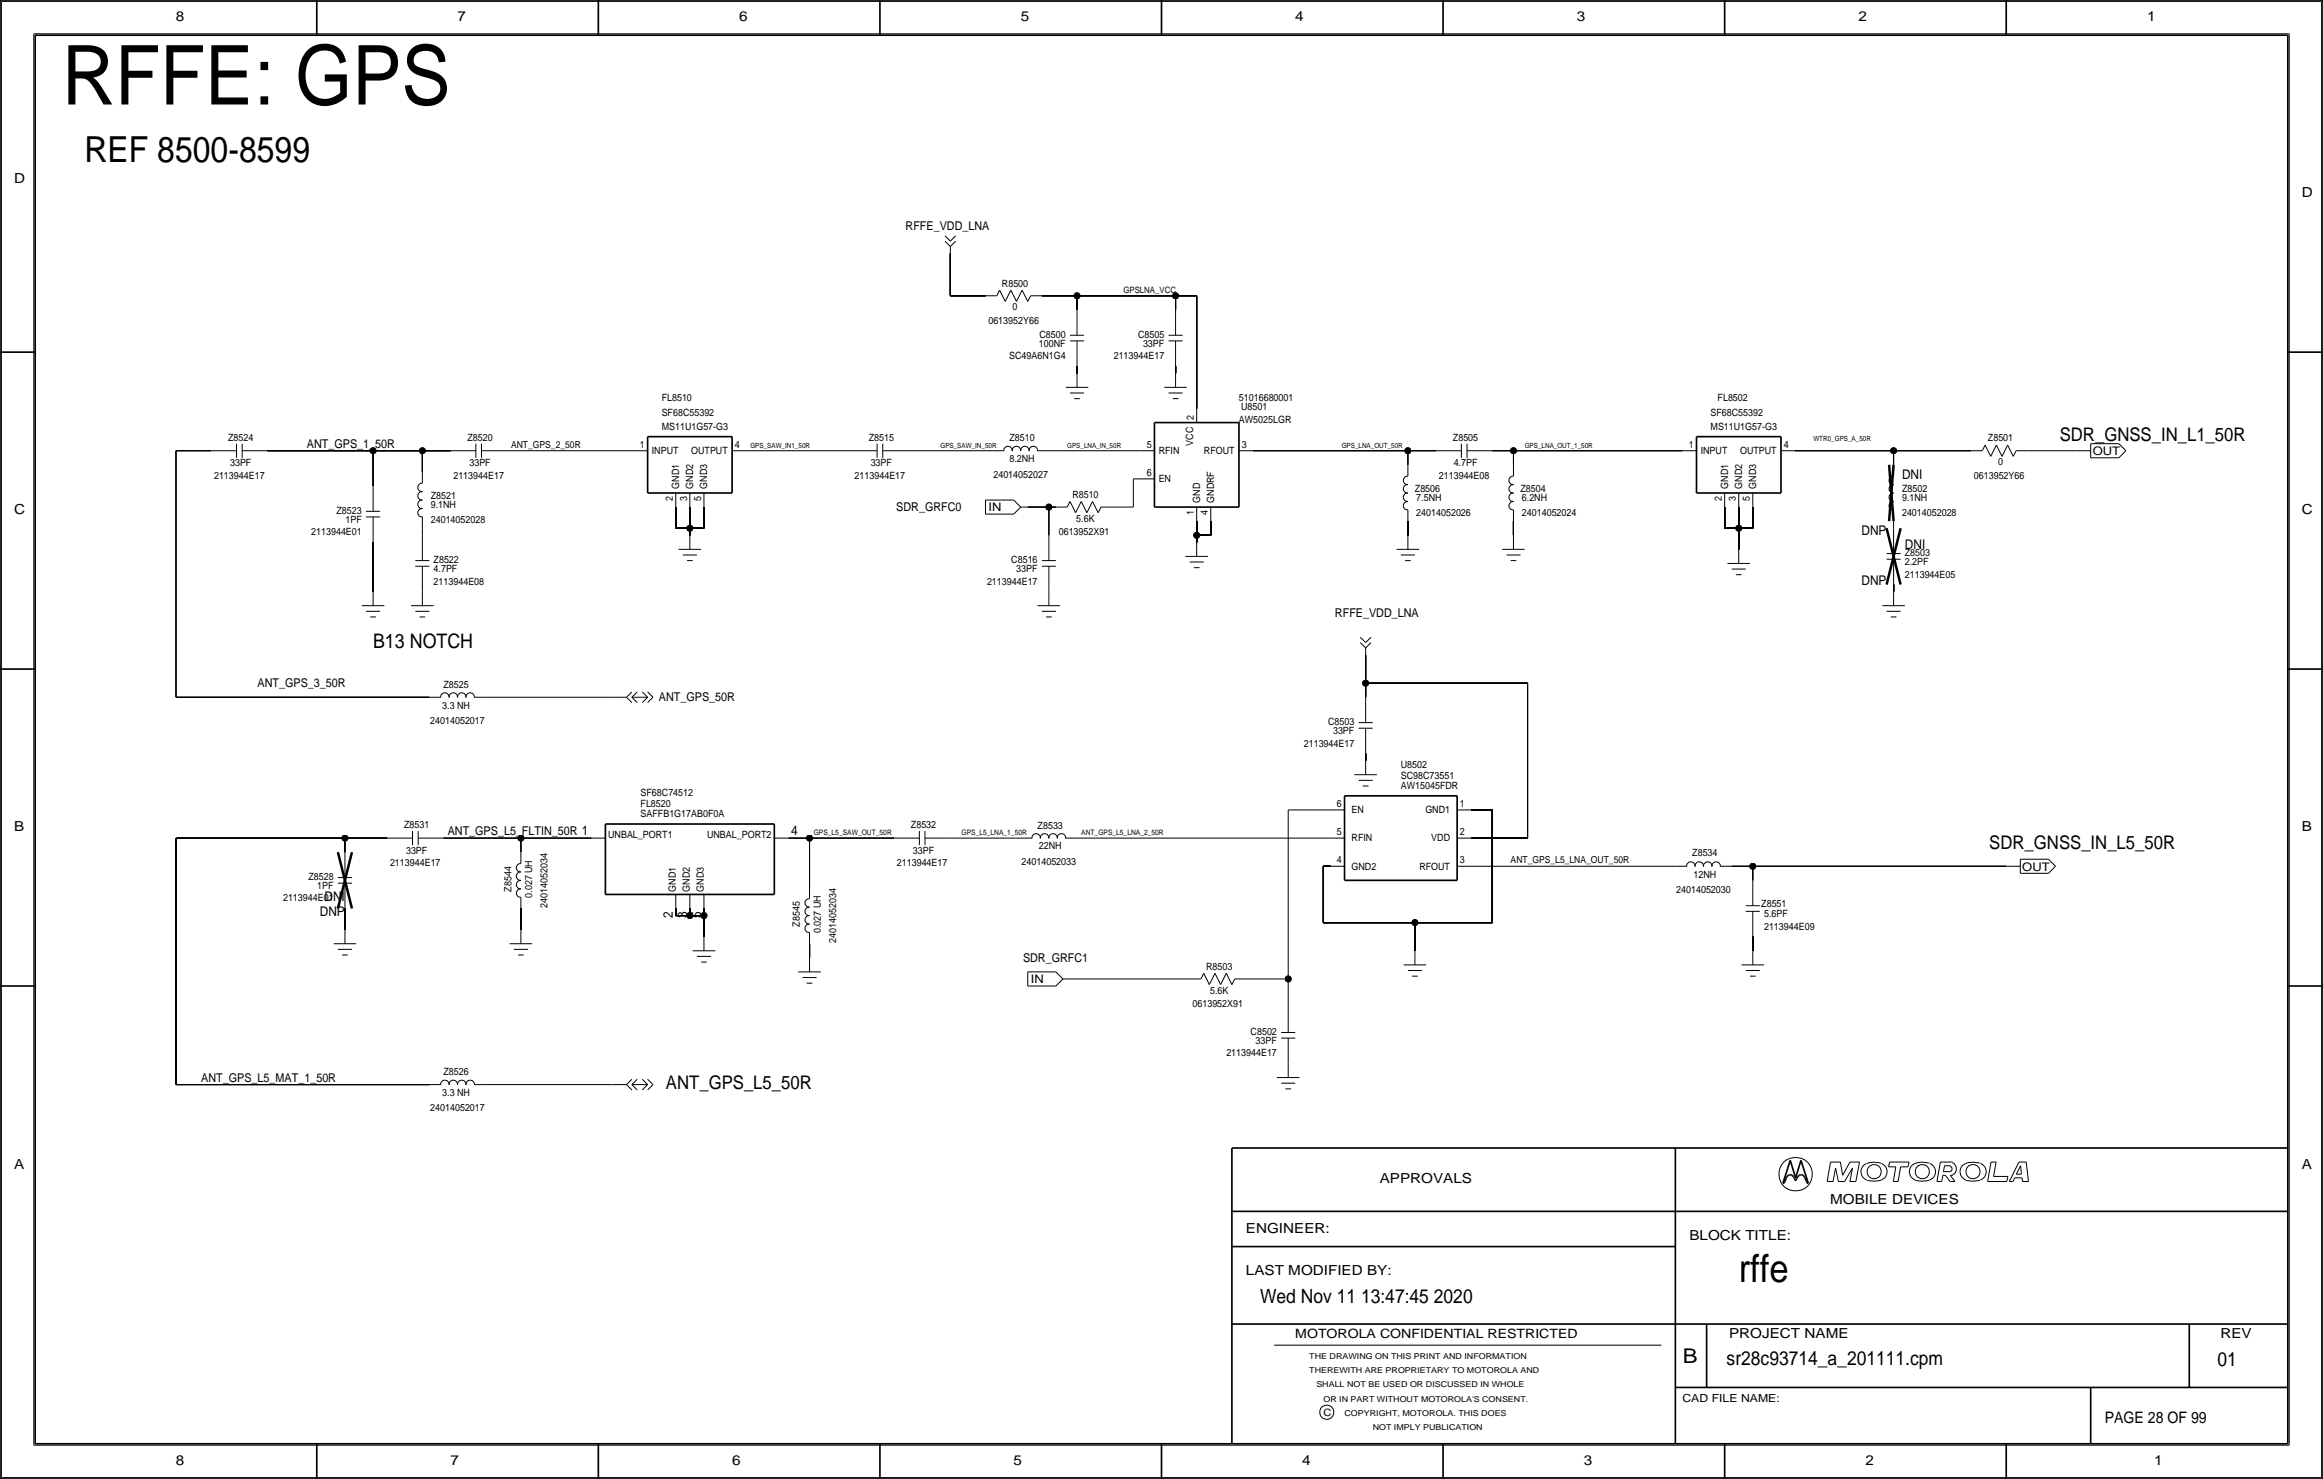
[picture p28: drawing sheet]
<svg xmlns="http://www.w3.org/2000/svg" width="419mm" height="267mm" viewBox="0 0 419 267" stroke-linecap="round" stroke-linejoin="round" font-family="sans-serif">
<defs><g id="words">
<text font-size="14.9" x="11.2" y="18.8">RFFE: GPS</text>
<text font-size="7" x="313.7" y="231.1">rffe</text>
<text font-size="6.5" x="15.2" y="29.2">REF 8500-8599</text>
<text font-size="3.7" x="303.6" y="245.7">B</text>
<text font-size="3.6" x="67.3" y="116.8">B13 NOTCH</text>
<g font-size="3.5">
<text x="227.3" y="234.9">Wed Nov 11 13:47:45 2020</text>
<text x="311.5" y="246.2">sr28c93714_a_201111.cpm</text>
<text x="400" y="246.4">01</text>
</g>
<g font-size="3.4">
<text x="371.6" y="79.5">SDR_GNSS_IN_L1_50R</text>
<text x="358.9" y="153.2">SDR_GNSS_IN_L5_50R</text>
<text x="120.1" y="196.3">ANT_GPS_L5_50R</text>
</g>
<text font-size="2.9" x="379.7" y="256.5">PAGE 28 OF 99</text>
<g font-size="2.5">
<text x="31.7" y="3.8">8</text>
<text x="82.6" y="3.8">7</text>
<text x="133.3" y="3.8">6</text>
<text x="184.1" y="3.8">5</text>
<text x="233.7" y="3.8">4</text>
<text x="284.5" y="3.8">3</text>
<text x="335.3" y="3.8">2</text>
<text x="387.3" y="3.8">1</text>
<text x="2.5" y="33">D</text>
<text x="415.3" y="35.6">D</text>
<text x="2.5" y="92.7">C</text>
<text x="415.3" y="92.7">C</text>
<text x="2.5" y="149.9">B</text>
<text x="415.3" y="149.9">B</text>
<text x="2.5" y="210.8">A</text>
<text x="248.9" y="213.4">APPROVALS</text>
<text x="415.3" y="210.8">A</text>
<text x="330.2" y="217.2">MOBILE DEVICES</text>
<text x="224.8" y="222.2">ENGINEER:</text>
<text x="304.8" y="223.5">BLOCK TITLE:</text>
<text x="224.8" y="229.9">LAST MODIFIED BY:</text>
<text x="312" y="241.2">PROJECT NAME</text>
<text x="400.6" y="241.3">REV</text>
<text x="31.7" y="264.2">8</text>
<text x="81.3" y="264.2">7</text>
<text x="132.1" y="264.2">6</text>
<text x="182.9" y="264.2">5</text>
<text x="234.9" y="264.2">4</text>
<text x="285.8" y="264.2">3</text>
<text x="336.5" y="264.2">2</text>
<text x="388.6" y="264.2">1</text>
</g>
<g font-size="2.4">
<text x="343.2" y="86.4">DNI</text>
<text x="335.8" y="96.5">DNP</text>
<text x="343.7" y="99.1">DNI</text>
<text x="335.8" y="105.4">DNP</text>
<text x="142.7" y="150.6">4</text>
<text x="57.7" y="165.1">DNP</text>
<text x="58.5" y="162.6">DNI</text>
<text x="121.4" y="165.5" transform="rotate(-90 121.4 165.5)">2</text>
<text x="124" y="165.5" transform="rotate(-90 124 165.5)">3</text>
<text x="126.5" y="165.5" transform="rotate(-90 126.5 165.5)">5</text>
</g>
<text font-size="2.3" x="233.7" y="241.3">MOTOROLA CONFIDENTIAL RESTRICTED</text>
<g font-size="2.2">
<text x="163.4" y="41.4">RFFE_VDD_LNA</text>
<text x="55.4" y="80.8">ANT_GPS_1_50R</text>
<text x="161.7" y="92.2">SDR_GRFC0</text>
<text x="240.8" y="111.3">RFFE_VDD_LNA</text>
<text x="46.5" y="124">ANT_GPS_3_50R</text>
<text x="118.9" y="126.5">ANT_GPS_50R</text>
<text x="80.8" y="150.6">ANT_GPS_L5_FLTIN_50R 1</text>
<text x="184.6" y="173.5">SDR_GRFC1</text>
<text x="36.3" y="195.1">ANT_GPS_L5_MAT_1_50R</text>
</g>
<g font-size="2.1">
<text x="377.5" y="82.1">OUT</text>
<text x="178.4" y="92.2">IN</text>
<text x="364.8" y="157">OUT</text>
<text x="186" y="177.2">IN</text>
</g>
<text font-size="2" x="303.5" y="252.7">CAD FILE NAME:</text>
<g font-size="1.8">
<text x="180.8" y="51.7">R8500</text>
<text x="178.3" y="58.4">0613952Y66</text>
<text x="182.7" y="56">0</text>
<text x="182.1" y="64.8">SC49A6N1G4</text>
<text x="187.4" y="62.5">100NF</text>
<text x="187.5" y="61">C8500</text>
<text x="200.9" y="64.8">2113944E17</text>
<text x="205.3" y="61">C8505</text>
<text x="206.2" y="62.5">33PF</text>
<text x="119.4" y="74.9">SF68C55392</text>
<text x="119.4" y="77.5">MS11U1G57-G3</text>
<text x="119.4" y="72.4">FL8510</text>
<text x="215.4" y="75.7" transform="rotate(-90 215.4 75.7)">2</text>
<text x="223.5" y="72.3">51016680001</text>
<text x="223.5" y="76.2">AW5025LGR</text>
<text x="223.9" y="73.9">U8501</text>
<text x="308.6" y="77.5">MS11U1G57-G3</text>
<text x="308.6" y="74.9">SF68C55392</text>
<text x="309.9" y="72.4">FL8502</text>
<text x="41.2" y="79.5">Z8524</text>
<text x="84.3" y="79.5">Z8520</text>
<text x="115.4" y="80.8">1</text>
<text x="117.6" y="81.9">INPUT</text>
<text x="124.7" y="81.9">OUTPUT</text>
<text x="132.6" y="80.8">4</text>
<text x="156.7" y="79.5">Z8515</text>
<text x="182.1" y="79.6">Z8510</text>
<text x="182.1" y="83.3">8.2NH</text>
<text x="206.9" y="80.8">5</text>
<text x="209" y="81.9">RFIN</text>
<text x="215.3" y="80.4" transform="rotate(-90 215.3 80.4)">VCC</text>
<text x="217.2" y="81.9">RFOUT</text>
<text x="224" y="80.8">3</text>
<text x="262.1" y="79.5">Z8505</text>
<text x="304.7" y="80.8">1</text>
<text x="306.8" y="81.9">INPUT</text>
<text x="313.9" y="81.9">OUTPUT</text>
<text x="321.8" y="80.8">4</text>
<text x="358.7" y="79.6">Z8501</text>
<text x="360.5" y="83.9">0</text>
<text x="38.6" y="86.4">2113944E17</text>
<text x="41.5" y="84.1">33PF</text>
<text x="77.7" y="90">Z8521</text>
<text x="81.8" y="86.4">2113944E17</text>
<text x="84.7" y="84.1">33PF</text>
<text x="122.5" y="88.1" transform="rotate(-90 122.5 88.1)">GND1</text>
<text x="125.1" y="88.1" transform="rotate(-90 125.1 88.1)">GND2</text>
<text x="127.6" y="88.1" transform="rotate(-90 127.6 88.1)">GND3</text>
<text x="154.2" y="86.4">2113944E17</text>
<text x="157.1" y="84.1">33PF</text>
<text x="179.2" y="86.1">24014052027</text>
<text x="193.5" y="89.8">R8510</text>
<text x="206.9" y="85.9">6</text>
<text x="209" y="87">EN</text>
<text x="255.3" y="88.7">Z8506</text>
<text x="259.6" y="86.4">2113944E08</text>
<text x="262.3" y="84.1">4.7PF</text>
<text x="274.3" y="88.7">Z8504</text>
<text x="311.8" y="88.1" transform="rotate(-90 311.8 88.1)">GND1</text>
<text x="314.3" y="88.1" transform="rotate(-90 314.3 88.1)">GND2</text>
<text x="316.8" y="88.1" transform="rotate(-90 316.8 88.1)">GND3</text>
<text x="343.2" y="88.7">Z8502</text>
<text x="356.1" y="86.4">0613952Y66</text>
<text x="60.7" y="92.7">Z8523</text>
<text x="62.3" y="94.2">1PF</text>
<text x="77.7" y="94.2">24014052028</text>
<text x="77.7" y="91.7">9.1NH</text>
<text x="121.4" y="90.3" transform="rotate(-90 121.4 90.3)">2</text>
<text x="124" y="90.3" transform="rotate(-90 124 90.3)">3</text>
<text x="126.5" y="90.3" transform="rotate(-90 126.5 90.3)">5</text>
<text x="194.2" y="94.1">5.6K</text>
<text x="215.4" y="92.8" transform="rotate(-90 215.4 92.8)">1</text>
<text x="216.5" y="90.7" transform="rotate(-90 216.5 90.7)">GND</text>
<text x="217.9" y="92.8" transform="rotate(-90 217.9 92.8)">4</text>
<text x="219" y="90.7" transform="rotate(-90 219 90.7)">GNDRF</text>
<text x="255.5" y="93">24014052026</text>
<text x="255.5" y="90.4">7.5NH</text>
<text x="274.6" y="93">24014052024</text>
<text x="274.6" y="90.4">6.2NH</text>
<text x="310.6" y="90.3" transform="rotate(-90 310.6 90.3)">2</text>
<text x="313.2" y="90.3" transform="rotate(-90 313.2 90.3)">3</text>
<text x="315.7" y="90.3" transform="rotate(-90 315.7 90.3)">5</text>
<text x="343.2" y="93">24014052028</text>
<text x="343.2" y="90.4">9.1NH</text>
<text x="56.2" y="96.5">2113944E01</text>
<text x="78.2" y="101.6">Z8522</text>
<text x="182.5" y="101.6">C8516</text>
<text x="191" y="96.5">0613952X91</text>
<text x="343.7" y="100.3">Z8503</text>
<text x="343.7" y="101.9">2.2PF</text>
<text x="78.2" y="105.4">2113944E08</text>
<text x="78.2" y="103.1">4.7PF</text>
<text x="178.1" y="105.4">2113944E17</text>
<text x="183.4" y="103.1">33PF</text>
<text x="343.7" y="104.1">2113944E05</text>
<text x="80" y="124">Z8525</text>
<text x="77.6" y="130.6">24014052017</text>
<text x="79.8" y="127.8">3.3 NH</text>
<text x="239.6" y="130.8">C8503</text>
<text x="235.2" y="134.6">2113944E17</text>
<text x="240.5" y="132.3">33PF</text>
<text x="115.6" y="143.5">SF68C74512</text>
<text x="252.7" y="142.2">AW15045FDR</text>
<text x="252.7" y="140.4">SC98C73551</text>
<text x="252.7" y="138.4">U8502</text>
<text x="72.9" y="149.4">Z8531</text>
<text x="115.6" y="145.5">FL8520</text>
<text x="115.6" y="147.3">SAFFB1G17AB0F0A</text>
<text x="164.3" y="149.4">Z8532</text>
<text x="187.2" y="149.4">Z8533</text>
<text x="241.2" y="145.5">6</text>
<text x="243.8" y="146.7">EN</text>
<text x="257.1" y="146.7">GND1</text>
<text x="263.4" y="145.5">1</text>
<text x="73.3" y="153.9">33PF</text>
<text x="109.7" y="151.1">UNBAL_PORT1</text>
<text x="127.6" y="151.1">UNBAL_PORT2</text>
<text x="164.7" y="153.9">33PF</text>
<text x="184.3" y="156">24014052033</text>
<text x="187.4" y="153.2">22NH</text>
<text x="241.2" y="150.6">5</text>
<text x="241.2" y="155.7">4</text>
<text x="243.8" y="151.7">RFIN</text>
<text x="258.2" y="151.7">VDD</text>
<text x="263.4" y="155.7">3</text>
<text x="263.4" y="150.6">2</text>
<text x="305.3" y="154.4">Z8534</text>
<text x="55.6" y="158.8">Z8528</text>
<text x="57.2" y="160.3">1PF</text>
<text x="70.4" y="156.2">2113944E17</text>
<text x="92.3" y="160.8" transform="rotate(-90 92.3 160.8)">Z8544</text>
<text x="96" y="161.9" transform="rotate(-90 96 161.9)">0.027 UH</text>
<text x="121.9" y="160.8" transform="rotate(-90 121.9 160.8)">GND1</text>
<text x="124.5" y="160.8" transform="rotate(-90 124.5 160.8)">GND2</text>
<text x="127" y="160.8" transform="rotate(-90 127 160.8)">GND3</text>
<text x="161.8" y="156.2">2113944E17</text>
<text x="243.8" y="156.8">GND2</text>
<text x="256.1" y="156.8">RFOUT</text>
<text x="302.4" y="161">24014052030</text>
<text x="305.5" y="158.2">12NH</text>
<text x="51.1" y="162.6">2113944E01</text>
<text x="98.8" y="163.7" transform="rotate(-90 98.8 163.7)">24014052034</text>
<text x="144.3" y="167.1" transform="rotate(-90 144.3 167.1)">Z8545</text>
<text x="317.8" y="163.6">Z8551</text>
<text x="318.3" y="165.4">5.6PF</text>
<text x="318.3" y="167.6">2113944E09</text>
<text x="148.1" y="168.2" transform="rotate(-90 148.1 168.2)">0.027 UH</text>
<text x="150.9" y="170" transform="rotate(-90 150.9 170)">24014052034</text>
<text x="217.6" y="174.9">R8503</text>
<text x="218.3" y="179.2">5.6K</text>
<text x="215.1" y="181.6">0613952X91</text>
<text x="221.3" y="190.5">2113944E17</text>
<text x="225.6" y="186.7">C8502</text>
<text x="226.5" y="188.2">33PF</text>
<text x="79.8" y="197.6">3.3 NH</text>
<text x="80" y="193.9">Z8526</text>
<text x="77.6" y="200.4">24014052017</text>
<text x="238.8" y="255.3">C</text>
</g>
<g font-size="1.7">
<text x="92.2" y="80.8">ANT_GPS_2_50R</text>
<text x="272.5" y="155.7">ANT_GPS_L5_LNA_OUT_50R</text>
</g>
<text font-size="1.6" x="202.7" y="52.8">GPSLNA_VCC</text>
<g font-size="1.5">
<text x="236.2" y="245.1">THE DRAWING ON THIS PRINT AND INFORMATION</text>
<text x="236.2" y="247.6">THEREWITH ARE PROPRIETARY TO MOTOROLA AND</text>
<text x="237.5" y="250.2">SHALL NOT BE USED OR DISCUSSED IN WHOLE</text>
<text x="238.8" y="252.7">OR IN PART WITHOUT MOTOROLA'S CONSENT.</text>
<text x="242.6" y="255.3">COPYRIGHT, MOTOROLA. THIS DOES</text>
<text x="247.6" y="257.8">NOT IMPLY PUBLICATION</text>
</g>
<g font-size="1.4">
<text x="146.8" y="150.6">GPS_L5_SAW_OUT_50R</text>
<text x="173.5" y="150.6">GPS_L5_LNA_1_50R</text>
<text x="195.1" y="150.6">ANT_GPS_L5_LNA_2_50R</text>
</g>
<g font-size="1.3">
<text x="135.4" y="80.8">GPS_SAW_IN1_50R</text>
<text x="169.7" y="80.8">GPS_SAW_IN_50R</text>
<text x="192.5" y="80.8">GPS_LNA_IN_50R</text>
<text x="242.1" y="80.8">GPS_LNA_OUT_50R</text>
<text x="275.1" y="80.8">GPS_LNA_OUT_1_50R</text>
<text x="327.2" y="79.5">WTR0_GPS_A_50R</text>
</g>
</g></defs>
<!-- layer: Nets -->
<g fill="none" stroke="#000" stroke-width=".18">
<path d="M171.4 45.7v7.6zM171.4 53.3h6.4zM188 53.3h6.3zM194.3 53.3v2.6zM194.3 53.3h17.8zM212.1 53.3v2.6zM212.1 53.3h3.8zM215.9 53.3v20.4zM194.3 66v1.3zM212.1 66v1.3zM31.7 81.3v44.4zM31.7 81.3h6.4z"/>
<path d="M48.3 81.3h19zM67.3 97.8v8.9zM67.3 81.3v6.3zM67.3 81.3h8.9zM76.2 81.3v3.8zM76.2 95.3v1.2zM76.2 81.3h5.1zM91.4 81.3h22.9zM121.9 91.4v3.8zM121.9 95.2h2.6zM124.5 95.2v1.3zM124.5 91.4v3.8z"/>
<path d="M124.5 95.2h2.5zM127 91.4v3.8zM134.6 81.3h19.1zM163.8 81.3h15.3zM185.4 91.4h3.8zM189.2 81.3h16.5zM189.2 91.4v5.1zM189.2 91.4h1.3zM200.7 91.4h3.8zM204.5 86.4v5zM204.5 86.4h1.2zM215.9 96.5v1.3z"/>
<path d="M215.9 94v2.5zM215.9 96.5h2.5zM218.4 94v2.5zM226.1 81.3h27.9zM254 94v2.5zM254 81.3v2.5zM254 81.3h5.1zM269.2 81.3h3.8zM273 94v2.5zM273 81.3v2.5zM273 81.3h30.5zM311.1 91.4v3.8z"/>
<path d="M311.1 95.2h2.6zM313.7 95.2v3.9zM313.7 91.4v3.8zM313.7 95.2h2.5zM316.2 91.4v3.8zM323.8 81.3h17.8zM341.6 81.3v2.5zM341.6 81.3h14zM341.6 94v1.2zM365.8 81.3h8.8zM246.4 118.1v5.1zM341.6 105.4v1.3z"/>
<path d="M31.7 125.7h45.8zM87.6 125.7h22.9zM246.4 135.9v1.3zM246.4 123.2v2.5zM246.4 123.2h29.2zM275.6 123.2v27.9zM31.7 151.1v44.5zM31.8 151.1h30.4zM62.2 151.1v2.6zM62.2 151.1h7.6zM80 151.1h14zM94 151.1v2.6z"/>
<path d="M94 151.1h12.7zM142.2 151.1h3.8zM146 151.1v8.9zM146.1 151.1h15.2zM171.4 151.1h12.7zM194.3 151.1h45.7zM232.4 146.1v30.4zM232.4 146.1h7.6zM238.8 156.2h1.2zM238.8 156.2v10.2zM265.4 151.1h10.2zM265.4 156.2h36.9z"/>
<path d="M265.4 146.1h3.8zM269.2 146.1v20.3zM312.4 156.2h3.8zM316.2 156.2v2.6zM316.2 156.2h45.7zM62.2 163.8v3.8zM94 163.8v3.8zM121.9 163.8v1.3zM121.9 165.1h2.6zM124.5 163.8v1.3zM124.5 165.1h2.5zM127 165.1v3.8z"/>
<path d="M127 163.8v1.3zM146 170.2v2.5zM193 176.5h21.6zM224.8 176.5h7.6zM232.4 176.5v5.1zM238.8 166.4h16.5zM255.3 166.4v5zM255.3 166.4h13.9zM316.2 168.9v2.5zM31.7 195.6h45.8zM87.6 195.6h22.9z"/>
</g>
<g fill="#000" stroke="#000" stroke-width=".18">
<circle cx="194.3" cy="53.3" r=".56"/>
<circle cx="212.1" cy="53.3" r=".56"/>
<circle cx="67.3" cy="81.3" r=".56"/>
<circle cx="76.2" cy="81.3" r=".56"/>
<circle cx="124.5" cy="95.2" r=".56"/>
<circle cx="189.2" cy="91.4" r=".56"/>
<circle cx="215.9" cy="96.5" r=".56"/>
<circle cx="254" cy="81.3" r=".56"/>
<circle cx="273.1" cy="81.3" r=".56"/>
<circle cx="313.7" cy="95.2" r=".56"/>
<circle cx="341.6" cy="81.3" r=".56"/>
<circle cx="246.4" cy="123.2" r=".56"/>
<circle cx="62.2" cy="151.1" r=".56"/>
<circle cx="94" cy="151.1" r=".56"/>
<circle cx="146" cy="151.1" r=".56"/>
<circle cx="316.2" cy="156.2" r=".56"/>
<circle cx="124.5" cy="165.1" r=".56"/>
<circle cx="127" cy="165.1" r=".56"/>
<circle cx="232.4" cy="176.5" r=".56"/>
<circle cx="255.3" cy="166.4" r=".56"/>
</g>
<!-- layer: Components -->
<g fill="none" stroke="#000" stroke-width=".18">
<path d="M170.5 42.5l.9 1zM170.5 43.5l.9 1zM171.4 44.5v1.2zM172.4 42.5l-1 1zM172.4 43.5l-1 1zM177.8 53.3h2zM180.3 52.3l-.5 1zM180.3 52.3l1.1 2.1zM182.4 52.3l-1 2.1zM182.4 52.3l1 2.1zM184.4 52.3l1 2.1zM184.4 52.3l-1 2.1z"/>
<path d="M185.9 53.3l-.5 1.1zM185.9 53.3h2.1zM194.3 55.9v4.6zM212.1 55.9v4.6zM192.3 69.8h4zM193 60.5h2.6zM193 61.5h2.6zM193 70.9h2.6zM193.8 71.9h1zM194.3 61.5v4.5zM194.3 67.3v2.5zM210.1 69.8h4z"/>
<path d="M210.8 60.5h2.6zM210.8 61.5h2.6zM210.8 70.9h2.6zM211.6 71.9h1zM212.1 61.5v4.5zM212.1 67.3v2.5zM215.9 73.7v2.5zM38.1 81.3h4.6zM42.7 80v2.5zM43.7 81.3h4.6zM43.7 80v2.6zM66 92.2h2.6z"/>
<path d="M66 93.2h2.6zM67.3 93.2v4.6zM67.3 87.6v4.6zM76.2 96.5v4.6zM76.2 93.2v2zM76.2 85.1v2zM76.2 87.2a.74 .74 0 0 0-.8 .7 .74 .74 0 0 0 .8 .7M76.2 90.2a.74 .74 0 0 0-.8 .8 .74 .74 0 0 0 .8 .7M76.2 91.7a.74 .74 0 0 0-.8 .8 .74 .74 0 0 0 .8 .7M76.2 88.7a.74 .74 0 0 0-.8 .7 .74 .74 0 0 0 .8 .8M81.3 81.3h4.6zM85.9 80v2.5z"/>
<path d="M86.9 81.3h4.5zM86.9 80v2.6zM114.3 81.3h2.5zM121.9 88.9v2.5zM122.4 99.1h4.1zM124.5 96.5v2.6zM124.5 88.9v2.5zM127 88.9v2.5zM132.1 81.3h2.5zM153.7 81.3h4.5zM158.2 80v2.5zM159.3 81.3h4.5z"/>
<path d="M159.3 80v2.6zM177.8 90.2h5.1zM177.8 90.2v2.5zM177.8 92.7h5.1zM179.1 81.3h2zM181.1 81.3a.75 .75 0 0 1 .7-.8 .75 .75 0 0 1 .8 .8M182.6 81.3a.75 .75 0 0 1 .8-.8 .75 .75 0 0 1 .7 .8M182.9 90.2l1.2 1.2zM184.1 81.3a.75 .75 0 0 1 .8-.8 .75 .75 0 0 1 .7 .8M184.1 91.4l-1.2 1.3zM184.2 91.4h1.2zM185.7 81.3a.75 .75 0 0 1 .7-.8 .75 .75 0 0 1 .7 .8"/>
<path d="M187.2 81.3h2zM189.2 96.5v4.6zM190.5 91.4h2zM193 90.4l-.5 1zM193 90.4l1.1 2.1zM195.1 90.4l-1 2.1zM195.1 90.4l1 2.1zM197.1 90.4l1 2.1zM197.1 90.4l-1 2.1zM198.6 91.4l-.5 1.1zM198.6 91.4h2.1zM205.7 81.3h2.6z"/>
<path d="M205.7 86.4h2.6zM215.9 91.4v2.6zM215.9 97.8v2.5zM218.4 91.4v2.6zM223.5 81.3h2.6zM252 99.1h4zM254 91.9v2.1zM254 83.8v2.1zM254 96.5v2.6zM254 85.9a.74 .74 0 0 0-.8 .7 .74 .74 0 0 0 .8 .8M254 89a.74 .74 0 0 0-.8 .7 .74 .74 0 0 0 .8 .7M254 90.5a.74 .74 0 0 0-.8 .7 .74 .74 0 0 0 .8 .7"/>
<path d="M254 87.4a.74 .74 0 0 0-.8 .8 .74 .74 0 0 0 .8 .7M259.1 81.3h4.6zM263.7 80v2.5zM264.7 81.3h4.5zM264.7 80v2.6zM271 99.1h4.1zM273 91.9v2.1zM273 83.8v2.1zM273 96.5v2.6zM273 85.9a.74 .74 0 0 0-.8 .7 .74 .74 0 0 0 .8 .8M273 89a.74 .74 0 0 0-.8 .7 .74 .74 0 0 0 .8 .7M273 90.5a.74 .74 0 0 0-.8 .7 .74 .74 0 0 0 .8 .7"/>
<path d="M273 87.4a.74 .74 0 0 0-.8 .8 .74 .74 0 0 0 .8 .7M303.5 81.3h2.6zM311.1 88.9v2.5zM313.7 99.1v2.5zM313.7 88.9v2.5zM316.2 88.9v2.5zM321.3 81.3h2.5zM340.4 99.8h2.5zM341.6 91.9v2.1zM341.6 83.8v2.1zM341.6 95.2v4.6zM341.6 85.9a.74 .74 0 0 0-.8 .7 .74 .74 0 0 0 .8 .8"/>
<path d="M341.6 89a.74 .74 0 0 0-.8 .7 .74 .74 0 0 0 .8 .7M341.6 90.5a.74 .74 0 0 0-.8 .7 .74 .74 0 0 0 .8 .7M341.6 87.4a.74 .74 0 0 0-.8 .8 .74 .74 0 0 0 .8 .7M355.6 81.3h2zM358.1 80.3l-.5 1zM358.1 80.3l1.1 2zM360.2 80.3l-1 2zM360.2 80.3l1 2zM362.2 80.3l1 2zM362.2 80.3l-1 2zM363.7 81.3l-.5 1zM363.7 81.3h2.1z"/>
<path d="M374.7 81.3h2.5zM377.2 80h5.1zM377.2 82.6h5.1zM377.2 80v2.6zM382.3 80l1.2 1.3zM383.5 81.3l-1.2 1.2zM65.3 109.2h4zM66 110.2h2.6zM66.8 111.3h1zM67.3 106.7v2.5zM74.2 109.2h4zM74.9 102.1h2.6z"/>
<path d="M74.9 101.1h2.6zM74.9 110.2h2.6zM75.7 111.3h1zM76.2 102.1v4.6zM76.2 106.7v2.5zM123.2 100.1h2.5zM124 101.1h1zM187.2 109.2h4.1zM188 101.1h2.5zM188 102.1h2.5zM188 110.2h2.5zM188.7 111.3h1z"/>
<path d="M189.2 102.1v4.6zM189.2 106.7v2.5zM213.9 100.3h4zM214.6 101.3h2.6zM215.4 102.4h1zM245.4 114.9l1 1zM245.4 115.9l1 .9zM246.4 116.8v1.3zM247.3 114.9l-.9 1zM247.3 115.9l-.9 .9zM252.7 100.1h2.6zM253.5 101.1h1z"/>
<path d="M271.8 100.1h2.5zM272.5 101.1h1.1zM311.7 101.6h4zM312.4 102.6h2.6zM313.2 103.6h1zM339.6 109.2h4.1zM340.4 100.8h2.5zM340.4 110.2h2.5zM341.1 111.3h1zM341.6 100.8v4.6zM341.6 106.7v2.5zM77.5 125.7h2z"/>
<path d="M79.5 125.8a.75 .75 0 0 1 .7-.9 .75 .75 0 0 1 .8 .9M81 125.8a.75 .75 0 0 1 .8-.9 .75 .75 0 0 1 .7 .9M82.5 125.8a.75 .75 0 0 1 .8-.9 .75 .75 0 0 1 .7 .9M84.1 125.8a.75 .75 0 0 1 .7-.9 .75 .75 0 0 1 .7 .9M85.6 125.7h2zM110.5 125.7h2.5zM113 125.7l1 1zM113 125.7l1-.9zM114 125.7l1 1zM114 125.7l1-.9zM114 125.7h2.8zM115.9 124.8l.9 .9z"/>
<path d="M115.9 126.7l.9-1zM116.8 124.8l1 .9zM116.8 126.7l1-1zM244.3 139.7h4.1zM245.1 130.3h2.5zM245.1 131.3h2.5zM246.4 131.3v4.6zM246.4 125.7v4.6zM246.4 137.2v2.5zM61 158.2h2.5zM61 159.3h2.5zM62.2 159.3v4.5z"/>
<path d="M62.2 153.7v4.5zM69.8 151.1h4.6zM74.4 149.9v2.5zM75.4 151.1h4.6zM75.4 149.9v2.5zM94 153.7v2zM94 157.3a.74 .74 0 0 0-.8 .7 .74 .74 0 0 0 .8 .8M94 158.8a.74 .74 0 0 0-.8 .7 .74 .74 0 0 0 .8 .8M94 155.8a.74 .74 0 0 0-.8 .7 .74 .74 0 0 0 .8 .7M106.7 151.1h2.5zM139.7 151.1h2.5zM161.3 151.1h4.6z"/>
<path d="M165.9 149.9v2.5zM166.9 151.1h4.6zM166.9 149.9v2.5zM184.1 151.1h2.1zM186.2 151.2a.75 .75 0 0 1 .7-.9 .75 .75 0 0 1 .8 .9M187.7 151.2a.75 .75 0 0 1 .7-.9 .75 .75 0 0 1 .8 .9M189.2 151.2a.75 .75 0 0 1 .8-.9 .75 .75 0 0 1 .7 .9M190.8 151.2a.75 .75 0 0 1 .7-.9 .75 .75 0 0 1 .7 .9M192.3 151.1h2zM240 146.1h2.6zM240 151.1h2.6zM240 156.2h2.6z"/>
<path d="M245.1 140.7h2.5zM245.9 141.7h1zM262.9 156.2h2.5zM262.9 151.1h2.5zM262.9 146.1h2.5zM302.3 156.2h2zM304.3 156.3a.75 .75 0 0 1 .7-.9 .75 .75 0 0 1 .8 .9M305.8 156.3a.75 .75 0 0 1 .8-.9 .75 .75 0 0 1 .7 .9M307.3 156.3a.75 .75 0 0 1 .8-.9 .75 .75 0 0 1 .7 .9M308.9 156.3a.75 .75 0 0 1 .7-.9 .75 .75 0 0 1 .7 .9M310.4 156.2h2zM316.2 158.7v4.6z"/>
<path d="M362 156.2h2.5zM364.5 154.9h5.1zM364.5 157.5h5.1zM364.5 154.9v2.6zM369.6 154.9l1.2 1.3zM369.6 157.5l1.2-1.3zM60.2 170.2h4.1zM61 171.2h2.5zM61.7 172.2h1zM62.2 167.6v2.6zM91.9 170.2h4.1zM92.7 171.2h2.5z"/>
<path d="M93.5 172.2h1zM94 161.8v2zM94 167.6v2.6zM94 160.3a.74 .74 0 0 0-.8 .8 .74 .74 0 0 0 .8 .7M121.9 161.3v2.5zM124.5 161.3v2.5zM125 171.4h4zM125.7 172.5h2.6zM126.5 173.5h1zM127 168.9v2.5zM127 161.3v2.5zM144 175.3h4.1z"/>
<path d="M144.8 176.3h2.5zM145.5 177.3h1.1zM146 168.1v2.1zM146 160v2.1zM146 172.7v2.6zM146 163.6a.74 .74 0 0 0-.8 .8 .74 .74 0 0 0 .8 .7M146 166.7a.74 .74 0 0 0-.8 .7 .74 .74 0 0 0 .8 .7M146 165.2a.74 .74 0 0 0-.8 .7 .74 .74 0 0 0 .8 .7M146 162.1a.74 .74 0 0 0-.8 .7 .74 .74 0 0 0 .8 .8M185.4 175.3h5.1zM185.4 175.3v2.5zM185.4 177.8h5.1z"/>
<path d="M190.5 175.3l1.3 1.2zM191.8 176.5l-1.3 1.3zM191.8 176.5h1.2zM214.6 176.5h2.1zM217.2 175.5l-.5 1zM217.2 175.5l1 2zM219.2 175.5l-1 2zM219.2 175.5l1 2zM221.2 175.5l-1 2zM221.2 175.5l1 2zM222.8 176.5l-.6 1zM222.8 176.5h2z"/>
<path d="M253.2 174h4.1zM254 175h2.5zM254.8 176h1zM255.3 171.5v2.5zM314.2 174h4.1zM315 164.3h2.5zM315 175h2.5zM315 163.3h2.5zM315.7 176h1zM316.2 171.5v2.5zM316.2 164.3v4.6zM77.5 195.6h2z"/>
<path d="M79.5 195.6a.75 .75 0 0 1 .7-.8 .75 .75 0 0 1 .8 .8M81 195.6a.75 .75 0 0 1 .8-.8 .75 .75 0 0 1 .7 .8M82.5 195.6a.75 .75 0 0 1 .8-.8 .75 .75 0 0 1 .7 .8M84.1 195.6a.75 .75 0 0 1 .7-.8 .75 .75 0 0 1 .7 .8M85.6 195.6h2zM110.5 195.6h2.5zM113 195.6l1 .9zM113 195.6l1-1zM114 195.6l1 .9zM114 195.6l1-1zM114 195.6h2.8zM115.9 194.6l.9 1z"/>
<path d="M115.9 196.5l.9-.9zM116.8 194.6l1 1zM116.8 196.5l1-.9zM230.4 194.3h4zM231.1 186.2h2.6zM231.1 187.2h2.6zM231.1 195.3h2.6zM231.9 196.3h1zM232.4 187.2v4.6zM232.4 181.6v4.6zM232.4 191.8v2.5z"/>
</g>
<path d="M340.4 95.2l2.5 10.2zM340.8 83.8l.8 10.2zM341.6 83.8l-.8 10.2zM342.9 95.3l-2.5 10.1zM61 153.7l2.5 10.1zM63.5 153.7l-2.5 10.1z" fill="none" stroke="#000" stroke-width=".45"/>
<g fill="none" stroke="#000" stroke-width=".3">
<path d="M116.8 78.7v10.2zM116.8 78.7h15.3zM132.1 78.7v10.2zM208.3 76.2h15.2zM208.3 76.2v15.2zM223.5 76.2v15.2zM306.1 78.7v10.2zM306.1 78.7h15.2zM321.3 78.7v10.2zM116.8 88.9h15.3zM208.3 91.4h15.2zM306.1 88.9h15.2z"/>
<path d="M109.2 148.6v12.7zM109.2 148.6h30.5zM139.7 148.6v12.7zM242.6 143.5v15.2zM242.6 158.8h20.3zM242.6 143.5h20.3zM262.9 143.5v15.2zM109.2 161.3h30.5z"/>
</g>
<!-- layer: Page Border and Title Block -->
<g fill="none" stroke="#000" stroke-width=".3">
<path d="M0 0h419.1zM0 0v266.7zM6.3 6.4h406.4zM6.3 6.4v254zM57.1 0v6.3zM107.9 0v6.3zM158.7 0v6.3zM209.5 0v6.4zM260.3 0v6.3zM311.1 0v6.3zM361.9 0v6.3zM412.7 6.4v254z"/>
<path d="M419.1 0v266.7zM0 63.5h6.3zM412.7 63.5h6.4zM0 120.7h6.3zM412.7 120.7h6.4zM0 177.8h6.3zM412.7 177.8h6.4zM222.2 207v53.3zM222.2 207h190.5zM222.2 218.4h190.5zM302.3 207v53.3zM321.7 213.4h.2z"/>
<path d="M322 213.1l-.1 .3zM322.2 212.5l-.2 .6zM322.4 212.1l-.2 .4zM322.6 211.9l.3-.1zM322.6 211.9l-.2 .2zM322.9 211.8h.2zM323 209.2l-1.3 4.2zM323 209.2l1 3.2zM323.1 211.8l.2 .1zM323.3 211.9l.2 .2zM323.5 212.1l.2 .4zM323.7 212.5l.3 .4z"/>
<path d="M324.2 212.5l-.2 .4zM324.4 212.1l-.2 .4zM324.6 211.9l.2-.1zM324.6 211.9l-.2 .2zM324.8 211.8h.3zM324.9 209.2l1.3 4.2zM324.9 209.2l-.9 3.2zM325.1 211.8l.2 .1zM325.3 211.9l.2 .2zM325.5 212.1l.2 .4zM325.7 212.5l.2 .6zM325.9 213.1l.1 .3z"/>
<path d="M326 213.4h.2zM222.2 238.8h190.5zM222.2 224.8h80.1zM307.9 238.8v11.4zM395 238.8v11.4zM302.3 250.2h110.4zM377.2 250.2v10.1zM0 266.7h419.1zM6.3 260.3h406.4zM57.1 260.3v6.4zM107.9 260.3v6.4zM158.7 260.3v6.4z"/>
<path d="M209.5 260.3v6.4zM260.3 260.3v6.4zM311.1 260.3v6.4zM361.9 260.3v6.4z"/>
</g>
<g fill="none" stroke="#000" stroke-width=".18">
<path d="M.3 .3h418.5zM.3 .3v266.1zM6.1 6.1v254.5zM6.1 6.1h406.9zM413 6.1v254.5zM418.8 .3v266.1zM329.6 213.1h1.1zM330.3 209.6h1.7zM330.3 209.5l-.7 3.6zM331.2 210.6l-.5 2.5zM331.2 210.6l.5 2.5zM331.7 213.1h1.1z"/>
<path d="M332 209.5l.4 2.4zM333.8 209.6l-1.4 2.3zM333.8 213.1h1zM333.8 209.6h1.7zM334.2 210.6l-.4 2.5zM334.2 210.6l-1.4 2.5zM335.5 209.6l-.7 3.5zM336.8 209.8a1.6 1.6 0 0 0-1.1 1.5 1.6 1.6 0 0 0 1.1 1.5M339.3 209.8l-.1-.1a4 4 0 0 0-2.4 .1M339.4 209.8a1.59 1.59 0 0 1 1.1 1.5 1.59 1.59 0 0 1-1.1 1.5 5.1 5.1 0 0 1-2.5 .1M340.7 210.4h1.3zM340.9 209.6h3.5z"/>
<path d="M340.9 209.5l-.2 .9zM341.6 213.1h.8zM342 210.4l-.4 2.7zM342.9 210.4l-.5 2.7zM342.9 210.4h1.3zM344.4 209.5l-.2 .9zM348 209.8a3.1 3.1 0 0 0-3.3 .6 1.62 1.62 0 0 0 .8 2.4M348.1 212.8a5.1 5.1 0 0 1-2.6 .1M348.1 209.8a1.59 1.59 0 0 1 1.1 1.5 1.59 1.59 0 0 1-1.1 1.5M349.5 213.1h.8zM350.1 209.6h2.1zM350.1 209.5l-.6 3.6z"/>
<path d="M350.5 211.9l-.2 1.2zM350.5 211.9h.5zM350.6 211.3h1.2zM350.8 210.2l-.2 1.1zM350.8 210.2h1zM351 211.9l.8 1.2zM351.8 210.3a.5 .5 0 0 1 .4 .5 .5 .5 0 0 1-.4 .5M351.8 213.1h.9zM351.8 211.9l.9 1.2zM351.8 211.9h.4zM352.2 209.7a1.24 1.24 0 0 1 .8 1.1 1.24 1.24 0 0 1-.8 1.1M357.2 209.8a3.1 3.1 0 0 0-3.3 .6 1.62 1.62 0 0 0 .8 2.4"/>
<path d="M357.2 212.8a5.1 5.1 0 0 1-2.5 .1M357.3 209.8a1.59 1.59 0 0 1 1 1.5 1.59 1.59 0 0 1-1 1.5M358.6 213.1h3.5zM359.2 209.6l-.6 3.5zM359.2 209.6h.9zM359.7 212.1h2.6zM360.1 209.6l-.4 2.5zM362.3 212.1l-.2 1zM362.5 213.1h.7zM363.5 212.4l-.3 .7zM363.5 212.4h1.3zM363.8 211.7h.9z"/>
<path d="M364.2 209.6l-1.7 3.5zM364.2 209.6h1.4zM364.5 210.2l-.7 1.5zM364.5 210.2l.2 1.5zM364.8 212.4l.1 .7zM364.9 213.1h1.1zM365.6 209.6l.4 3.5zM229.9 242.6h69.8zM.3 266.4h418.5zM6.1 260.6h406.9z"/>
<circle cx="324" cy="211.8" r="3"/>
<circle cx="338.1" cy="211.3" r="1.28"/>
<circle cx="346.8" cy="211.3" r="1.28"/>
<circle cx="356" cy="211.3" r="1.28"/>
<circle cx="239.4" cy="254.7" r="1.28"/>
</g>
<use href="#words"/>
</svg>
